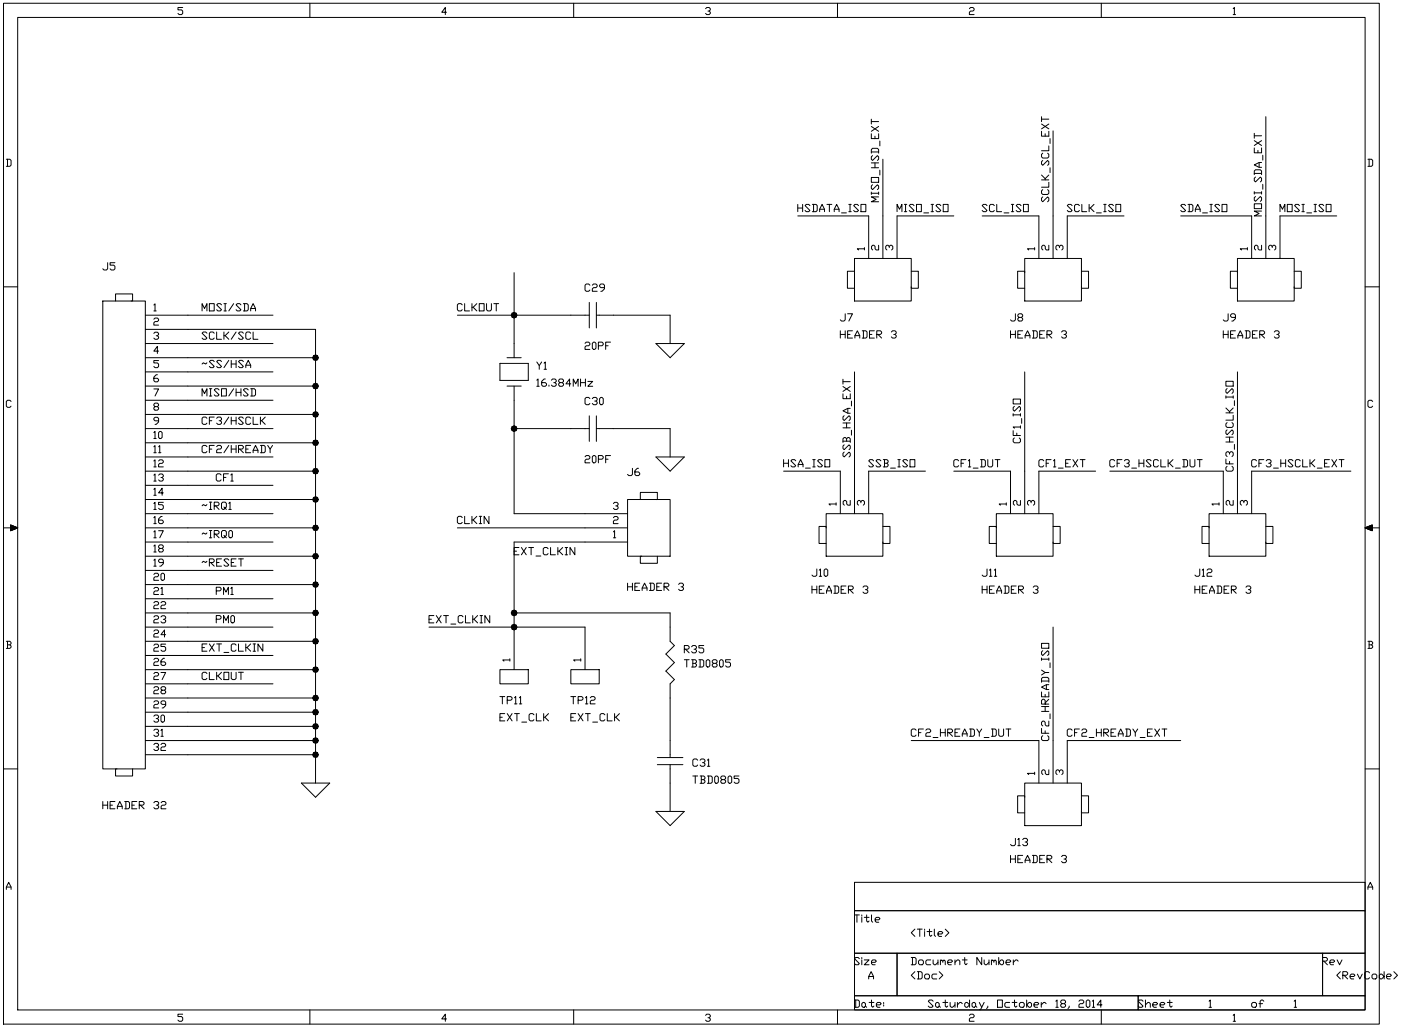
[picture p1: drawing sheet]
<svg xmlns="http://www.w3.org/2000/svg" width="297mm" height="218mm" viewBox="0 0 297 218" stroke-linecap="round" stroke-linejoin="round" font-family="sans-serif">
<g fill="none" stroke="#000" stroke-width=".21">
<path d="M.7 .7h291.7v216.5h-291.7zM3.8 3.7h285.6v210.5h-285.6zM38.7 1.6h-1v.5h.8l.2 .2v.5l-.2 .3h-.5l-.3-.3M65.7 .7v3M94.7 2.6h-1l.7-1v1.5M121.6 .7v3M149.6 1.8l.2-.2h.6l.2 .2v.3l-.2 .2h-.3M150.4 2.3l.2 .3v.2l-.2 .3h-.6l-.2-.3M177.6 .7v3M205.5 1.8l.3-.2h.5l.2 .2v.3l-.2 .2h-.5l-.3 .3v.5h1M233.5 .7v3M261.5 1.8l.2-.2v1.5"/>
<path d="M261.5 3.1h.5M1.3 33.8h.8l.2 .2v1l-.2 .3h-.8M1.6 33.8v1.5M184.7 37.6h1.6v1.1h-1.6zM184.7 32.5v-.8l.3-.2h1l.3 .2v.8M184.7 28.4v1h1.6v-1M184.7 25.3v1M184.7 35.6h1.6M184.7 34.5h1.6M184.7 32.2h1.6M184.7 26.8l1.6 1M184.7 25.8h1.6"/>
<path d="M185 39.2l-.3 .2v.6l.3 .2 1-1 .3 .2v.6l-.3 .2M185 33l-.3 .3v.5l.3 .2 1-1 .3 .3v.5l-.3 .2M185.5 28.9v.5M185.5 34.5v1.1M186.3 26.8l-1.6 1M186.5 29.9v1M186.5 36.1v1M187.2 33.8v21M220.8 37.1l.8 .8v.3M220.8 27.8v1.1h1.6v-1.1M220.8 38.2h1.6M220.8 26.3l1.6 1"/>
<path d="M220.8 24.8v1M220.8 25.3h1.6M221.1 34l-.3 .3v.5l.3 .3 1-1.1 .3 .3v.5l-.3 .3M221.1 32.5l-.3 .2v.6l.3 .2h1l.3-.2v-.6l-.3-.2M221.6 28.4v.5M222.4 38.7v1h-1.6M222.4 30.9v1.1h-1.6M222.4 37.1l-.8 .8M222.4 26.3l-1.6 1M222.6 29.4v1M222.6 35.6v1M223.3 27.8v27"/>
<path d="M265.9 37v-.7l.3-.3h1l.3 .3v.7M265.9 31.4v1h1.6v-1M265.9 28.3v1M265.9 36.8h1.6M265.9 29.8l1.6 1.1M265.9 28.8h1.6M266.2 37.6l-.3 .2v.5l.3 .3 1-1 .3 .2v.5l-.3 .3M266.7 31.9v.5M267 34.5v1M267.5 34.5h-.5l-1.1 .5 1.1 .5h.5M267.5 29.8l-1.6 1.1M267.7 32.9v1"/>
<path d="M267.7 39.1v1M268.4 24.7v30.1M290 33.8h.8l.2 .2v1l-.2 .3h-.8M290.3 33.8v1.5M22.8 55.7v1.3l-.2 .3h-.5l-.3-.3M24.4 55.7h-1.1v.5h.8l.3 .3v.5l-.3 .3h-.5l-.3-.3M109 57.8v18.1M169.1 45.8h15.1v9M169.1 43.3v1.6M169.1 44.1h1.1M170.2 43.3v1.6M171.7 43.6l-.2-.3h-.6l-.2 .3 1 1-.2 .3h-.6l-.2-.3"/>
<path d="M172.2 43.3h.8l.3 .3v1l-.3 .3h-.8M172.5 43.3v1.6M173.8 44.9v-.5l.5-1.1 .5 1.1v.5M173.8 44.4h1M175.3 43.3h1.1M175.8 43.3v1.6M176.9 44.9v-.5l.5-1.1 .5 1.1v.5M176.9 44.4h1M178.4 45.2h1M180 43.3h.5M180 44.9h.5M180.2 43.3v1.6"/>
<path d="M181.2 54.8h12v9h-12zM181.2 57.8v-.3h-1.5v3.6h1.5M182 43.6l-.2-.3h-.5l-.3 .3 1 1-.2 .3h-.5l-.3-.3M182.5 43.3h1.1v1.6h-1.1zM183.3 52.8h-1.5l.2 .2M183.3 52.5v.5M184.7 40.7v.5M184.7 41h1.6M186.3 52v1h-.5l-.3-.2v-.5l-.2-.3h-.3l-.2 .3v.5l.2 .2M186.3 41.8h-1.6l1.1 .5-1.1 .5h1.6M186.3 40.7v.5M188.5 52.5v-.2l-.2-.3h-.3l-.2 .3v.5l.2 .2"/>
<path d="M188.5 52.3l.3-.3h.2l.3 .3v.5l-.3 .2M190.2 44.9v-1.6l.5 1.1 .5-1.1v1.6M191.7 43.3h.6M191.7 44.9h.6M192 43.3v1.6M193.2 57.5h1.5v3.6h-1.5v-.3M193.8 43.6l-.3-.3h-.5l-.2 .3 1 1-.3 .3h-.5l-.2-.3M194.3 43.3h1v1.6h-1zM195.9 45.2h1M197.4 43.3h.5M197.4 44.9h.5M197.7 43.3v1.6"/>
<path d="M199.5 43.6l-.3-.3h-.5l-.3 .3 1.1 1-.3 .3h-.5l-.3-.3M200 43.3h1v1.6h-1zM202.2 45.8h-12v9M208.2 45.8h12.1v9M209.3 43.6l-.3-.3h-.5l-.3 .3 1.1 1-.3 .3h-.5l-.3-.3M210.8 43.6l-.2-.3h-.6l-.2 .3v1l.2 .3h.6l.2-.3M211.3 43.3v1.6h1.1M212.9 45.2h1M214.4 43.3h.5M214.4 44.9h.5M214.7 43.3v1.6M216.5 43.6l-.3-.3h-.5l-.3 .3 1.1 1-.3 .3h-.5l-.3-.3"/>
<path d="M217 43.3h1v1.6h-1zM217.3 54.8h12v9h-12zM217.3 57.8v-.3h-1.5v3.6h1.5M219.4 52.8h-1.5l.2 .2M219.4 52.5v.5M221.1 41.8l-.3 .2v.5l.3 .3 1-1 .3 .2v.5l-.3 .3M221.1 40.2l-.3 .3v.5l.3 .2h1l.3-.2v-.5l-.3-.3M222.4 52v1h-.5l-.3-.2v-.5l-.2-.3h-.3l-.2 .3v.5l.2 .2M224.6 52.5v-.2l-.2-.3h-.3l-.2 .3v.5l.2 .2M224.6 52.3l.3-.3h.2l.3 .3v.5l-.3 .2M227.3 43.6l-.2-.3h-.6l-.2 .3 1 1-.2 .3h-.6l-.2-.3M228.9 43.6l-.3-.3h-.5l-.3 .3v1l.3 .3h.5l.3-.3"/>
<path d="M229.3 57.5h1.5v3.6h-1.5v-.3M229.4 43.3v1.6h1M230.9 43.3v1.6M231.2 44.1l.7 .8M231.9 43.3l-.7 .8h-.3M232.5 45.2h1M234 43.3h.5M234 44.9h.5M234.3 43.3v1.6M236.1 43.6l-.3-.3h-.5l-.3 .3 1.1 1-.3 .3h-.5l-.3-.3M236.6 43.3h1v1.6h-1zM238.3 45.8h-12v9"/>
<path d="M250.3 45.8h15.1v9M251.4 43.6l-.3-.3h-.5l-.3 .3 1.1 1-.3 .3h-.5l-.3-.3M251.9 43.3h.8l.2 .3v1l-.2 .3h-.8M252.1 43.3v1.6M253.4 44.9v-.5l.5-1.1 .6 1.1v.5M253.4 44.4h1.1M255 45.2h1M256.5 43.3h.5M256.5 44.9h.5M256.8 43.3v1.6M258.6 43.6l-.3-.3h-.5l-.3 .3 1.1 1-.3 .3h-.5l-.3-.3M259.1 43.3h1v1.6h-1z"/>
<path d="M262.4 54.8h12v9h-12zM262.4 57.8v-.3h-1.5v3.6h1.5M264.5 52.8h-1.5l.2 .2M264.5 52.5v.5M265.9 43.2h1.6v1.1h-1.6zM265.9 40.6v.6M265.9 40.9h1.6M266.2 41.7l-.3 .2v.5l.3 .3 1-1 .3 .2v.5l-.3 .3M267.5 52v1h-.5l-.3-.2v-.5l-.2-.3h-.3l-.2 .3v.5l.2 .2M267.5 44.8h-1.6l1.1 .5-1.1 .5h1.6M267.5 40.6v.6M269.7 52.5v-.2l-.2-.3h-.3l-.2 .3v.5l.2 .2"/>
<path d="M269.7 52.3l.3-.3h.2l.3 .3v.5l-.3 .2M271.4 44.9v-1.6l.5 1.1 .5-1.1v1.6M272.9 43.3h1.1v1.6h-1.1zM274.4 57.5h1.5v3.6h-1.5v-.3M275.5 43.6l-.2-.3h-.6l-.2 .3 1 1-.2 .3h-.6l-.2-.3M276 43.3h.5M276 44.9h.5M276.3 43.3v1.6M277.1 45.2h1M278.6 43.3h.5M278.6 44.9h.5M278.9 43.3v1.6"/>
<path d="M280.7 43.6l-.3-.3h-.5l-.3 .3 1.1 1-.3 .3h-.5l-.3-.3M281.2 43.3h1v1.6h-1zM283.4 45.8h-12v9M.7 60.8h3.1M21.8 63.8h9v99.3h-9zM24.5 63.8v-1.5h3.6v1.5h-.3M30.8 66.8h27.1M30.8 69.9h36.1v96.2M30.8 72.9h27.1M30.8 75.9h36.1M30.8 78.9h27.1M32.6 64.7l.3-.3v1.5"/>
<path d="M32.6 67.7l.3-.2h.5l.2 .2v.3l-.2 .2h-.5l-.3 .3v.5h1M32.6 70.7l.3-.2h.5l.2 .2v.3l-.2 .2h-.3M32.6 65.9h.5M33.4 71.2l.2 .3v.2l-.2 .3h-.5l-.3-.3M33.4 79.5h-.3l-.5 .5v.7l.3 .3h.5l.2-.3v-.2l-.2-.3h-.8M33.6 74.5h-1l.8-1v1.5M33.6 76.5h-1v.5h.8l.2 .2v.5l-.2 .3h-.5l-.3-.3M42.8 65.9v-1.5l.6 1 .5-1v1.5M43.9 70.7l-.3-.3h-.5l-.3 .3 1.1 1-.3 .3h-.5l-.3-.3M43.9 76.9l-.3 .3-.5-.3-.3 .3M44.4 64.4h1v1.5h-1zM45.4 70.7l-.2-.3h-.6l-.2 .3v1l.2 .3h.6l.2-.3"/>
<path d="M45.4 76.7l-.2-.3h-.6l-.2 .3 1 1-.2 .3h-.6l-.2-.3M45.9 70.4v1.6h1.1M47 64.7l-.3-.3h-.5l-.3 .3 1.1 1-.3 .2h-.5l-.3-.2M47 76.7l-.3-.3h-.5l-.3 .3 1.1 1-.3 .3h-.5l-.3-.3M47.5 65.9h.5M47.5 64.4h.5M47.5 70.4v1.6M47.7 64.4v1.5M47.7 71.2l.8 .8M48.5 70.4l-.8 .8h-.2M48.5 76.4l-1 1.6M49 76.4v1.6"/>
<path d="M49 77.2h1.1M49.5 64.4l-1 1.5M50.1 70.4l-1.1 1.6M50.1 76.4v1.6M51.1 64.7l-.3-.3h-.5l-.2 .3 1 1-.3 .2h-.5l-.2-.2M51.6 64.4h.8l.2 .3v1l-.2 .2h-.8M51.6 70.7l-.3-.3h-.5l-.2 .3 1 1-.3 .3h-.5l-.2-.3M51.6 76.7l-.3-.3h-.5l-.2 .3 1 1-.3 .3h-.5l-.2-.3M51.9 64.4v1.5M52.1 78v-.5l.5-1.1 .5 1.1v.5M52.1 77.5h1M53.1 65.9v-.5l.6-1 .5 1v.5"/>
<path d="M53.1 70.7l-.2-.3h-.5l-.3 .3v1l.3 .3h.5l.2-.3M53.1 65.4h1.1M53.7 70.4v1.6h1M97 66.8h27.9M98 64.7l-.3-.3h-.5l-.2 .3v1l.2 .2h.5l.3-.2M98.5 64.4v1.5h1M100.1 64.4v1.5M100.3 65.2l.8 .7M101.1 64.4l-.8 .8h-.2M101.6 64.4h1v1.5h-1zM103.2 64.4v1.3l.2 .2h.5l.3-.2v-1.3M104.7 64.4h1"/>
<path d="M105.2 64.4v1.5M106 77.1h6v3.6h-6zM107.5 75.9h3M113.8 76.8l.5 .7v.8M114.8 76.8l-.5 .7M115.4 77l.2-.2v1.5M115.4 78.3h.5M124 72.8l.3-.2h.5l.3 .2v.3l-.3 .2h-.5l-.3 .3v.5h1.1M124.9 64.1v5.5M125.1 60.5l-.3-.3h-.5l-.3 .3v1l.3 .3h.5l.3-.3M125.6 60.5l.2-.3h.6l.2 .3v.2l-.2 .3h-.6l-.2 .3v.5h1M125.8 72.6h.3l.3 .2v1.1l-.3 .2h-.3l-.2-.2v-1.1z"/>
<path d="M126.4 66.8h15.7v6.1M126.4 64.1v5.5M126.9 73.3h.7l.3-.2v-.3l-.3-.2h-.7v1.5M128.2 61h-.8l-.3-.3v-.2l.3-.3h.5l.3 .3v.8l-.6 .5h-.2M128.4 73.3h.5M129.4 72.6h-1v1.5M139.1 72.9h6l-3 3zM178.2 70.2v1.5M178.2 70.9h1M179.2 66.5v1.3l-.3 .3h-.5l-.2-.3M179.2 70.2v1.5M179.7 66.5h1l-.7 1.6"/>
<path d="M179.7 70.9h.5M180.7 70.2h-1v1.5h1M181.2 78.9v30M181.3 71.7v-.5l.5-1 .5 1v.5M181.3 71.2h1M182.8 70.2h.8l.2 .2v1l-.2 .3h-.8M183.1 70.2v1.5M184.3 70.9h.6M185.4 70.2h-1.1v1.5h1.1M185.9 70.9h.8l.2-.2v-.3l-.2-.2h-.8v1.5M186.2 70.9l.7 .8M189 70.4l.2-.2h.6l.2 .2v.3l-.2 .2h-.3"/>
<path d="M189.8 70.9l.2 .3v.2l-.2 .3h-.6l-.2-.3M214.2 70.9h1.1M214.2 70.2v1.5M215.3 66.5v1.3l-.3 .3h-.5l-.3-.3M215.3 70.2v1.5M215.8 70.9h.5M216.1 67.3l-.3-.2v-.3l.3-.3h.5l.2 .3v.3l-.2 .2h-.5l-.3 .3v.2l.3 .3h.5l.2-.3v-.2l-.2-.3M216.8 70.2h-1v1.5h1M217.3 78.9v30M217.3 71.7v-.5l.6-1 .5 1v.5M217.3 71.2h1.1M218.9 70.2h.8l.2 .2v1l-.2 .3h-.8"/>
<path d="M219.1 70.2v1.5M220.4 70.9h.5M221.5 70.2h-1.1v1.5h1.1M222 70.9h.8l.2-.2v-.3l-.2-.2h-.8v1.5M222.2 70.9l.8 .8M225.1 70.4l.2-.2h.5l.3 .2v.3l-.3 .2h-.2M225.8 70.9l.3 .3v.2l-.3 .3h-.5l-.2-.3M259.4 70.9h1M259.4 70.2v1.5M260.4 66.5v1.3l-.3 .3h-.5l-.2-.3M260.4 70.2v1.5M260.9 70.9h.5"/>
<path d="M261.9 67.3h-.7l-.3-.2v-.3l.3-.3h.5l.2 .3v.8l-.5 .5h-.2M261.9 70.2h-1v1.5h1M262.4 78.9v30M262.4 71.7v-.5l.6-1 .5 1v.5M262.4 71.2h1.1M264 70.2h.8l.2 .2v1l-.2 .3h-.8M264.3 70.2v1.5M265.5 70.9h.6M266.6 70.2h-1.1v1.5h1.1M267.1 70.9h.8l.2-.2v-.3l-.2-.2h-.8v1.5M267.3 70.9l.8 .8M270.2 70.4l.2-.2h.6l.2 .2v.3l-.2 .2h-.3"/>
<path d="M271 70.9l.2 .3v.2l-.2 .3h-.6l-.2-.3M289.4 60.8h3M2.3 85.1l-.2-.2h-.5l-.3 .2v1l.3 .3h.5l.2-.3M30.8 81.9h36.1M30.8 84.9h27.1M30.8 87.9h36.1M30.8 90.9h27.1M30.8 93.9h36.1M30.8 96.9h27.1M30.8 99.9h36.1M32.6 82.5h1l-.7 1.5M32.6 91.8l.3-.3v1.5"/>
<path d="M32.6 94.8l.3-.3v1.5M32.6 97.8l.3-.3v1.5M32.6 93h.5M32.6 96h.5M32.6 99h.5M32.9 86.2l-.3-.2v-.3l.3-.2h.5l.2 .2v.3l-.2 .2h-.5l-.3 .3v.2l.3 .3h.5l.2-.3v-.2l-.2-.3M33.6 89.3h-.7l-.3-.3v-.2l.3-.3h.5l.2 .3v.7l-.5 .5h-.2M33.6 91.8l.3-.3h.2l.3 .3v1l-.3 .2h-.2l-.3-.2zM33.6 94.8l.3-.3v1.5M33.6 97.8l.3-.3h.5l.2 .3v.2l-.2 .3h-.5l-.3 .2v.5h1M33.6 96h.5M42.8 84v-1.6l.6 1.1 .5-1.1v1.6"/>
<path d="M43.9 88.7l-.3-.2h-.5l-.3 .2v1l.3 .3h.5l.3-.3M43.9 94.7l-.3-.2h-.5l-.3 .2v1.1l.3 .2h.5l.3-.2M44.4 82.4h.5M44.4 84h.5M44.4 89.2h.5M44.4 95.2h.5M44.6 82.4v1.6M45.4 88.5h-1v1.5M45.4 94.5h-1v1.5M45.9 88.7l.3-.2h.5l.3 .2v.3l-.3 .2h-.2M45.9 94.7l.3-.2h.5l.3 .2v.3l-.3 .2h-.5l-.3 .3v.5h1.1M46.5 82.7l-.3-.3h-.5l-.3 .3 1.1 1-.3 .3h-.5l-.3-.3"/>
<path d="M46.7 89.2l.3 .3v.2l-.3 .3h-.5l-.3-.3M47 82.4h1v1.6h-1zM48.5 88.5l-1 1.5M48.5 94.5l-1 1.5M49 88.5v1.5M49 94.5v1.5M49 89.2h1.1M49 95.2h1.1M49.5 82.4l-1 1.6M50.1 82.4v1.6M50.1 88.5v1.5M50.1 94.5v1.5"/>
<path d="M50.1 83.2h1M50.6 95.2h.7l.3-.2v-.3l-.3-.2h-.7v1.5M50.8 95.2l.8 .8M51.1 82.4v1.6M51.6 88.7l-.3-.2h-.5l-.2 .2 1 1-.3 .3h-.5l-.2-.3M52.1 95.2h.5M52.6 82.7l-.2-.3h-.5l-.3 .3 1 1-.2 .3h-.5l-.3-.3M53.1 82.4h.8l.3 .3v1l-.3 .3h-.8M53.1 88.7l-.2-.2h-.5l-.3 .2v1l.3 .3h.5l.2-.3M53.1 94.5h-1v1.5h1M53.4 82.4v1.6M53.7 88.5v1.5h1"/>
<path d="M53.7 96v-.5l.5-1 .5 1v.5M53.7 95.5h1M55.2 94.5h.8l.2 .2v1.1l-.2 .2h-.8M55.2 88.5v1.5M55.5 89.2l.7 .8M55.5 94.5v1.5M56.2 88.5l-.7 .7h-.3M56.8 94.5l.5 .7v.8M57.8 94.5l-.5 .7M107.5 81.9h3M109 90.9h15.9M109 81.9v27h24.1"/>
<path d="M113.8 80.6l.3-.2v1.5M113.8 81.9h.5M115.6 80.4h-.2l-.6 .5v.8l.3 .2h.5l.3-.2v-.3l-.3-.2h-.8M116.4 81.7v.2M116.9 80.6l.3-.2h.5l.2 .2v.3l-.2 .3h-.3M117.7 81.2l.2 .2v.3l-.2 .2h-.5l-.3-.2M118.7 81.2l-.3-.3v-.3l.3-.2h.5l.3 .2v.3l-.3 .3h-.5l-.3 .2v.3l.3 .2h.5l.3-.2v-.3l-.3-.2M121 81.4h-1l.8-1v1.5M121.5 81.9v-1.5l.6 1 .5-1v1.5M123.1 80.4v1.5M123.1 81.2h1M124 96.9l.3-.3h.5l.3 .3v.2l-.3 .3h-.5l-.3 .2v.6h1.1"/>
<path d="M124.1 80.4v1.5M124.6 80.9h1.1l-1.1 1h1.1M124.9 88.2v5.4M125.1 84.5l-.3-.2h-.5l-.3 .2v1.1l.3 .2h.5l.3-.2M125.6 84.5l.2-.2h.6l.2 .2v.3l-.2 .3h-.3M125.8 96.6h.3l.3 .3v1l-.3 .3h-.3l-.2-.3v-1zM126.4 85.1l.2 .2v.3l-.2 .2h-.6l-.2-.2M126.4 90.9h15.7v6M126.4 88.2v5.4M126.9 97.4h.7l.3-.3v-.2l-.3-.3h-.7v1.6M127.1 84.5l.3-.2h.2l.3 .2v1.1l-.3 .2h-.2l-.3-.2zM128.4 97.4h.5"/>
<path d="M129.4 96.6h-1v1.6M134.1 99.3v1.3l-.3 .3h-.5l-.2-.3M135.4 99.3h-.3l-.5 .5v.8l.3 .3h.5l.2-.3v-.2l-.2-.3h-.8M139.1 96.9h6l-3 3zM166.1 99.9h12.1v9M166.1 97.5v1.5M166.1 98.3h1.1M167.2 97.5v1.5M168.7 97.7l-.2-.2h-.6l-.2 .2 1 1.1-.2 .2h-.6l-.2-.2M169.2 99v-.5l.5-1 .6 1v.5M169.2 98.5h1.1M170.8 99.3h1"/>
<path d="M172.3 99h.5M172.3 97.5h.5M172.6 97.5v1.5M174.4 97.7l-.3-.2h-.5l-.3 .2 1.1 1.1-.3 .2h-.5l-.3-.2M174.9 97.5h1v1.5h-1zM178.7 83.5v1.1h1.6v-1.1M178.7 93.6h1.6M178.7 90.7h1.6M178.7 89.7h1.6M178.7 82l1.6 1M178.7 80.4v1.1M178.7 80.9h1.6"/>
<path d="M179 95.9l-.3 .2v.6l.3 .2 1-1 .3 .2v.6l-.3 .2M179 94.3l-.3 .3v.5l.3 .3 1-1.1 .3 .3v.5l-.3 .3M179 88.2l-.3 .2v.5l.3 .3 1-1 .3 .2v.5l-.3 .3M179.5 93.6v-.5l.3-.3h.2l.3 .3v.7M179.5 93.1l-.3-.3h-.2l-.3 .3v.7M179.5 84v.6M179.5 89.7v1M179.8 86.6v1M180.3 86.6h-.5l-1.1 .5 1.1 .5h.5M180.3 82l-1.6 1M180.5 85.1v1M180.5 91.3v1"/>
<path d="M185.2 97.7l-.2-.2h-.6l-.2 .2 1 1.1-.2 .2h-.6l-.2-.2M186.8 97.7l-.3-.2h-.5l-.3 .2 1.1 1.1-.3 .2h-.5l-.3-.2M187.3 97.5h.7l.3 .2v.3l-.3 .3M187.5 98.3h.5l.3 .2v.3l-.3 .2h-.7M187.5 97.5v1.5M188.8 99.3h1M190.4 99h.5M190.4 97.5h.5M190.6 97.5v1.5M192.4 97.7l-.2-.2h-.5l-.3 .2 1 1.1-.2 .2h-.5l-.3-.2M192.9 97.5h1.1v1.5h-1.1zM196.2 99.9h-12v9"/>
<path d="M202.2 99.9h12v9M203.3 97.7l-.3-.2h-.5l-.3 .2v1.1l.3 .2h.5l.3-.2M203.8 98.3h.5M204.8 97.5h-1v1.5M205.3 97.7l.3-.2v1.5M205.3 99h.5M206.3 99.3h1.1M207.9 97.5h.8l.2 .2v1.1l-.2 .2h-.8M208.1 97.5v1.5M209.4 97.5v1.3l.3 .2h.5l.3-.2v-1.3M211 97.5h1M211.5 97.5v1.5"/>
<path d="M214.8 91.3v1.1h1.6M214.8 84.6h1.6v1.1h-1.6zM214.8 87.7v.5M214.8 88h1.6M215.1 92.9l-.3 .2v.6l.3 .2h1l.3-.2v-.6l-.3-.2M215.1 86.2l-.3 .2v.6l.3 .2 1-1 .3 .2v.6l-.3 .2M215.6 91.9v.5M216.4 90.6h-1.6l.3 .2M216.4 87.7v.5M216.4 90.3v.5M216.6 88.8v1M221.3 97.7l-.3-.2h-.5l-.2 .2v1.1l.2 .2h.5l.3-.2"/>
<path d="M221.8 98.3h.5M222.8 97.5h-1v1.5M223.4 97.7l.2-.2v1.5M223.4 99h.5M224.4 99.3h1M225.9 98.3h.5M227 97.5h-1.1v1.5h1.1M227.5 97.5l1 1.5M228.5 97.5l-1 1.5M229 97.5h1.1M229.5 97.5v1.5M232.3 99.9h-12v9"/>
<path d="M235.3 99.9h24.1v9M236.3 97.7l-.2-.2h-.5l-.3 .2v1.1l.3 .2h.5l.2-.2M236.8 98.3h.6M237.9 97.5h-1.1v1.5M238.4 97.7l.3-.2h.5l.2 .2v.3l-.2 .3h-.3M239.2 98.3l.2 .2v.3l-.2 .2h-.5l-.3-.2M239.9 99.3h1.1M241.5 98.3h1M241.5 97.5v1.5M242.5 97.5v1.5M244.1 97.7l-.3-.2h-.5l-.3 .2 1.1 1.1-.3 .2h-.5l-.3-.2M245.6 97.7l-.3-.2h-.5l-.2 .2v1.1l.2 .2h.5l.3-.2"/>
<path d="M246.1 97.5v1.5h1M247.7 97.5v1.5M247.9 98.3l.8 .7M248.7 97.5l-.8 .8h-.2M249.2 99.3h1M250.8 97.5h.7l.3 .2v1.1l-.3 .2h-.7M251 97.5v1.5M252.3 97.5v1.3l.3 .2h.5l.2-.2v-1.3M253.8 97.5h1.1M254.4 97.5v1.5M259.9 97.4v1h1.6M259.9 86.5l.8 .8v.3"/>
<path d="M259.9 80.9h1.6v1h-1.6zM259.9 93.7h1.6M259.9 92.7h1.6M259.9 87.6h1.6M259.9 84v.5M259.9 84.2h1.6M260.2 98.9l-.3 .3v.5l.3 .2h1l.3-.2v-.5l-.3-.3M260.2 91.2l-.3 .2v.5l.3 .3 1-1 .3 .2v.5l-.3 .3M260.2 89.6l-.3 .3v.5l.3 .3h1l.3-.3v-.5l-.3-.3M260.2 82.4l-.3 .3v.5l.3 .2 1-1 .3 .3v.5l-.3 .2M260.7 96.3v-.2l-.3-.3h-.2l-.3 .3v.5l.3 .2M260.7 96.1l.2-.3h.3l.3 .3v.5l-.3 .2"/>
<path d="M260.7 92.7v1M260.7 97.9v.5M261.5 88.1v1h-1.6M261.5 86.5l-.8 .8M261.5 84v.5M261.7 85v1M261.7 94.3v1M266.4 97.7l-.3-.2h-.5l-.2 .2v1.1l.2 .2h.5l.3-.2M266.9 98.3h.5M267.9 97.5h-1v1.5M268.5 97.7l.2-.2h.5l.3 .2v.3l-.3 .3h-.2M269.2 98.3l.3 .2v.3l-.3 .2h-.5l-.2-.2"/>
<path d="M270 99.3h1M271.6 98.3h1M271.6 97.5v1.5M272.6 97.5v1.5M274.1 97.7l-.2-.2h-.5l-.3 .2 1 1.1-.2 .2h-.5l-.3-.2M275.7 97.7l-.3-.2h-.5l-.3 .2v1.1l.3 .2h.5l.3-.2M276.2 97.5v1.5h1M277.7 97.5v1.5M278 98.3l.8 .7M278.8 97.5l-.8 .8h-.3M279.3 99.3h1M280.8 98.3h.5"/>
<path d="M281.9 97.5h-1.1v1.5h1.1M282.4 97.5l1 1.5M283.4 97.5l-1 1.5M283.9 97.5h1M284.4 97.5v1.5M286.4 99.9h-21v9M291 85.1l-.2-.2h-.5l-.3 .2v1l.3 .3h.5l.2-.3M.7 112h3.1M30.8 112h36.1M30.8 102.9h27.1M30.8 105.9h36.1M30.8 108.9h27.1"/>
<path d="M30.8 115h27.1M30.8 118h36.1M32.6 100.8l.3-.3v1.5M32.6 103.8l.3-.3v1.5M32.6 106.8l.3-.3v1.5M32.6 109.8l.3-.3v1.6M32.6 112.8l.3-.2v1.5M32.6 115.8l.3-.2v1.5M32.6 118.8l.3-.2v1.5M32.6 102h.5M32.6 105h.5M32.6 108h.5"/>
<path d="M32.6 111.1h.5M32.6 114.1h.5M32.6 117.1h.5M33.6 100.8l.3-.3h.5l.2 .3v.2l-.2 .3h-.3M33.6 112.6h1l-.7 1.5M33.9 116.3l-.3-.2v-.3l.3-.2h.5l.2 .2v.3l-.2 .2h-.5l-.3 .3v.2l.3 .3h.5l.2-.3v-.2l-.2-.3M34.4 101.3l.2 .2v.3l-.2 .2h-.5l-.3-.2M34.4 109.5h-.3l-.5 .6v.7l.3 .3h.5l.2-.3v-.2l-.2-.3h-.8M34.6 104.5h-1l.8-1v1.5M34.6 106.5h-1v.5h.8l.2 .3v.5l-.2 .2h-.5l-.3-.2M34.6 119.3h-.7l-.3-.2v-.3l.3-.2h.5l.2 .2v.8l-.5 .5h-.2M43.9 107l-.3 .3-.5-.3-.3 .3"/>
<path d="M43.9 113l-.3 .3-.5-.3-.3 .3M43.9 119l-.3 .3-.5-.3-.3 .3M44.4 119.3h.8l.2-.3v-.2l-.2-.3h-.8v1.6M44.4 108h.5M44.4 114.1h.5M44.4 106.5h.5M44.4 112.5h.5M44.6 106.5v1.5M44.6 112.5v1.6M44.6 119.3l.8 .8M45.4 107.3h.8l.3-.3v-.2l-.3-.3h-.8v1.5M45.4 113.3h.8l.3-.3v-.2l-.3-.3h-.8v1.6"/>
<path d="M45.7 107.3l.8 .7M45.7 113.3l.8 .8M45.9 119.3h.6M46.9 100.7l-.3-.2h-.5l-.2 .2v1.1l.2 .2h.5l.3-.2M47 118.5h-1.1v1.6h1.1M47.4 101.3h.5M47.5 107.5l.2 .3-.2 .2h-.3l-.2-.2v-1l.2-.3h.5l.3 .3v.7l-.3 .3 .3 .2M47.5 113.5l.2 .3-.2 .3h-.3l-.2-.3v-1l.2-.3h.5l.3 .3v.7l-.3 .3 .3 .3M48.4 100.5h-1v1.5M48.5 106.8l.3-.3v1.5M48.5 112.8l.3-.3h.2l.3 .3v1l-.3 .3h-.2l-.3-.3zM48.5 118.8l-.2-.3h-.6l-.2 .3 1 1-.2 .3h-.6l-.2-.3"/>
<path d="M48.5 108h.5M48.9 100.7l.3-.2v1.5M48.9 102h.6M49 119.3h.5M50.1 118.5h-1.1v1.6h1.1M50.6 118.5h1M51.1 118.5v1.6M97 112h36.1M98 109.8l-.3-.3h-.5l-.2 .3v1l.2 .3h.5l.3-.3M98.5 109.5v1.6h1M100.1 109.5v1.6M100.3 110.3l.8 .8"/>
<path d="M101.1 109.5l-.8 .8h-.2M101.6 111.1h.5M101.6 109.5h.5M101.9 109.5v1.6M103.7 109.5v1.6l-1.1-1.6v1.6M109 116.9h.5M110 116.1h-1v1.6h1M110.5 116.1l1.1 1.6M111.6 116.1l-1.1 1.6M112.1 116.1h1M112.6 116.1v1.6M113.6 117.9h1.1"/>
<path d="M116.2 116.4l-.2-.3h-.6l-.2 .3v1l.2 .3h.6l.2-.3M116.7 116.1v1.6h1.1M118.3 116.1v1.6M118.5 116.9l.8 .8M119.3 116.1l-.8 .8h-.2M119.8 117.7h.5M119.8 116.1h.5M120.1 116.1v1.6M121.9 116.1v1.6l-1-1.6v1.6M130.1 112.8l.2-.2v1.5M130.1 109.8l.2-.3h.5l.3 .3v.3l-.3 .2h-.5l-.2 .3v.5h1M130.1 106.8l.2-.3h.5l.3 .3v.2l-.3 .3h-.2"/>
<path d="M130.1 114.1h.5M130.8 107.3l.3 .2v.3l-.3 .2h-.5l-.2-.2M133.1 105.9h9v12.1h-9zM133.1 115h-24.1v27M135.8 105.9v-1.5h3.6v1.5h-.3M136.1 118h-.3v1.5h3.6v-1.5M175.2 108.9h12v9.1h-12zM175.2 112v-.3h-1.5v3.6h1.5M177.3 106.9h-1.5l.2 .2M177.3 106.6v.5M180.3 106.1v1h-.5l-.3-.2v-.5l-.2-.3h-.3l-.2 .3v.5l.2 .2M182.5 106.6v-.2l-.2-.3h-.3l-.2 .3v.5l.2 .2"/>
<path d="M182.5 106.4l.3-.3h.2l.3 .3v.5l-.3 .2M187.2 111.7h1.5v3.6h-1.5v-.3M211.2 108.9h12.1v9.1h-12.1zM211.2 112v-.3h-1.5v3.6h1.5M213.3 106.9h-1.5l.3 .2M213.3 106.6v.5M216.4 106.1v1h-.5l-.3-.2v-.5l-.2-.3h-.3l-.2 .3v.5l.2 .2M218.6 106.6v-.2l-.2-.3h-.3l-.2 .3v.5l.2 .2M218.6 106.4l.3-.3h.2l.3 .3v.5l-.3 .2M223.3 111.7h1.5v3.6h-1.5v-.3M256.3 108.9h12.1v9.1h-12.1zM256.3 112v-.3h-1.5v3.6h1.5"/>
<path d="M258.5 106.9h-1.5l.2 .2M258.5 106.6v.5M261.5 106.1v1h-.5l-.3-.2v-.5l-.2-.3h-.3l-.2 .3v.5l.2 .2M263.7 106.6v-.2l-.2-.3h-.3l-.2 .3v.5l.2 .2M263.7 106.4l.3-.3h.2l.3 .3v.5l-.3 .2M268.4 111.7h1.5v3.6h-1.5v-.3M289.4 112h3M1.3 136h.8l.2 .3v.2l-.2 .3M1.6 136.8h.5l.2 .2v.3l-.2 .2h-.8M1.6 136v1.5M30.8 121h27.1M30.8 124h36.1"/>
<path d="M30.8 127h27.1M30.8 130h36.1M30.8 133h27.1M30.8 136h36.1M30.8 139h27.1M32.6 121.8l.3-.2h.5l.2 .2v.3l-.2 .2h-.5l-.3 .3v.5h1M32.6 124.8l.3-.2h.5l.2 .2v.3l-.2 .2h-.5l-.3 .3v.5h1M32.6 127.8l.3-.2h.5l.2 .2v.3l-.2 .2h-.5l-.3 .3v.5h1M32.6 130.8l.3-.2h.5l.2 .2v.3l-.2 .3h-.5l-.3 .2v.5h1M32.6 133.9l.3-.3h.5l.2 .3v.2l-.2 .3h-.5l-.3 .2v.5h1M32.6 136.9l.3-.3h.5l.2 .3v.2l-.2 .3h-.5l-.3 .2v.5h1M32.6 139.9l.3-.3h.5l.2 .3v.2l-.2 .3h-.5l-.3 .2v.5h1"/>
<path d="M32.6 120.1h.5M34.1 124.8l.3-.2v1.5M34.1 127.8l.3-.2h.5l.2 .2v.3l-.2 .2h-.5l-.3 .3v.5h1M34.1 130.8l.3-.2h.5l.2 .2v.3l-.2 .3h-.3M34.1 126.1h.5M34.4 121.6h.2l.3 .2v1l-.3 .3h-.2l-.3-.3v-1zM34.9 131.4l.2 .2v.3l-.2 .2h-.5l-.3-.2M34.9 139.6h-.3l-.5 .5v.8l.3 .2h.5l.2-.2v-.3l-.2-.2h-.8M35.1 134.6h-1l.8-1v1.5M35.1 136.6h-1v.5h.8l.2 .3v.5l-.2 .2h-.5l-.3-.2M42.8 137.3h.6M43.9 136.6h-1.1v1.5h1.1"/>
<path d="M44.4 136.6l1 1.5M45.4 136.6l-1 1.5M45.9 125.3h.7l.3-.2v-.3l-.3-.3h-.7v1.6M45.9 131.3h.7l.3-.2v-.3l-.3-.2h-.7v1.5M45.9 136.6h1.1M46.5 136.6v1.5M47.4 126.1v-1.6l.5 1.1 .5-1.1v1.6M47.4 132.1v-1.5l.5 1 .5-1v1.5M47.5 138.4h1M48.9 124.8l.3-.3v1.6M48.9 126.1h.6M49.2 130.6h.3l.2 .2v1l-.2 .3h-.3l-.3-.3v-1z"/>
<path d="M50.1 136.8l-.3-.2h-.5l-.3 .2v1.1l.3 .2h.5l.3-.2M50.6 136.6v1.5h1M52.1 136.6v1.5M52.4 137.3l.7 .8M53.1 136.6l-.7 .7h-.3M53.7 138.1h.5M53.7 136.6h.5M53.9 136.6v1.5M55.7 136.6v1.5l-1-1.5v1.5M91 133h33v9M91 131.3h.5M92 130.6h-1v1.5h1"/>
<path d="M92.5 130.6l1 1.5M93.5 130.6l-1 1.5M94.1 130.6h1M94.6 130.6v1.5M95.6 132.4h1M98.2 130.8l-.3-.2h-.5l-.3 .2v1l.3 .3h.5l.3-.3M98.7 130.6v1.5h1M100.2 130.6v1.5M100.5 131.3l.8 .8M101.3 130.6l-.8 .7h-.3M101.8 132.1h.5M101.8 130.6h.5"/>
<path d="M102 130.6v1.5M103.8 130.6v1.5l-1-1.5v1.5M108.1 140h-1.5l.2 .2M108.1 139.7v.5M109 130h33.1v6l.9 .9-1.8 1.8 1.8 1.8-1.8 1.8 1.8 1.8-.9 .9v15.7M123.1 140h-1.5l.3 .2M123.1 139.7v.5M133.1 123.7v1.5M133.1 124.5h1M134.1 123.7v1.5M134.6 124.5h.5M135.6 123.7h-1v1.5h1"/>
<path d="M136.1 125.2v-.5l.6-1 .5 1v.5M136.1 124.7h1.1M137.7 123.7h.8l.2 .2v1.1l-.2 .2h-.8M138 123.7v1.5M139.2 124.5h.6M140.3 123.7h-1.1v1.5h1.1M140.8 124.5h.8l.2-.3v-.3l-.2-.2h-.8v1.5M141 124.5l.8 .7M143.9 123.9l.2-.2h.5l.3 .2v.3l-.3 .3h-.2M144.6 124.5l.3 .2v.3l-.3 .2h-.5l-.2-.2M145.1 137.7h.8l.2-.3v-.2l-.2-.3h-.8v1.6M145.1 139.9h1"/>
<path d="M145.3 137.7l.8 .8M145.6 139.9v1.6M146.6 137.2l.3-.3h.5l.3 .3v.2l-.3 .3h-.3M146.6 139.9h.8l.3 .3v.2l-.3 .3M146.9 139.9v1.6M147.4 137.7l.3 .2v.3l-.3 .3h-.5l-.3-.3M148.2 139.9h.7l.3 .3v1l-.3 .3h-.7M148.4 139.9v1.6M149.2 136.9h-1v.5h.7l.3 .3v.5l-.3 .3h-.5l-.2-.3M152.8 139.9h.3l.2 .3v1l-.2 .3h-.3l-.2-.3v-1zM154.9 139.9h-1.1v.5h.8l.3 .3v.5l-.3 .3h-.5l-.3-.3M172.2 124.3v1.5"/>
<path d="M172.2 125.1h1M173.2 120.7v1.3l-.3 .2h-.5l-.2-.2M173.2 124.3v1.5M173.7 120.9l.3-.2v1.5M173.7 122.2h.5M173.7 125.1h.5M174.7 124.3h-1v1.5h1M175 120.7h.2l.3 .2v1.1l-.3 .2h-.2l-.3-.2v-1.1zM175.2 125.8v-.5l.6-1 .5 1v.5M175.2 125.3h1.1M176.8 124.3h.8l.2 .2v1.1l-.2 .2h-.8M177 124.3v1.5"/>
<path d="M178.3 125.1h.5M179.4 124.3h-1.1v1.5h1.1M179.9 125.1h.8l.2-.3v-.3l-.2-.2h-.8v1.5M180.1 125.1l.8 .7M183 124.5l.2-.2h.5l.3 .2v.3l-.3 .3h-.2M183.7 125.1l.3 .2v.3l-.3 .2h-.5l-.2-.2M208.2 125.1h1.1M208.2 124.3v1.5M209.3 120.7v1.3l-.3 .2h-.5l-.3-.2M209.3 124.3v1.5M209.8 120.9l.2-.2v1.5M209.8 122.2h.5"/>
<path d="M209.8 125.1h.5M210.8 120.9l.3-.2v1.5M210.8 124.3h-1v1.5h1M210.8 122.2h.5M211.3 125.8v-.5l.5-1 .6 1v.5M211.3 125.3h1.1M212.9 124.3h.7l.3 .2v1.1l-.3 .2h-.7M213.1 124.3v1.5M214.4 125.1h.5M215.4 124.3h-1v1.5h1M216 125.1h.7l.3-.3v-.3l-.3-.2h-.7v1.5M216.2 125.1l.8 .7"/>
<path d="M219.1 124.5l.2-.2h.5l.3 .2v.3l-.3 .3h-.2M219.8 125.1l.3 .2v.3l-.3 .2h-.5l-.2-.2M220.8 136.5h1.6v1h-1.6zM220.8 139.5v.6M220.8 139.8h1.6M221.1 138l-.3 .3v.5l.3 .2 1-1 .3 .3v.5l-.3 .2M222.4 139.5v.6M223.3 133v33.1M253.3 125.1h1.1M253.3 124.3v1.5M254.4 120.7v1.3l-.3 .2h-.5l-.3-.2M254.4 124.3v1.5"/>
<path d="M254.9 120.9l.2-.2v1.5M254.9 122.2h.5M254.9 125.1h.5M255.9 120.9l.3-.2h.5l.2 .2v.3l-.2 .3h-.5l-.3 .2v.5h1M255.9 124.3h-1v1.5h1M256.4 125.8v-.5l.5-1 .6 1v.5M256.4 125.3h1.1M258 124.3h.8l.2 .2v1.1l-.2 .2h-.8M258.2 124.3v1.5M259.5 125.1h.5M260.6 124.3h-1.1v1.5h1.1M261.1 125.1h.7l.3-.3v-.3l-.3-.2h-.7v1.5"/>
<path d="M261.3 125.1l.8 .7M264.2 124.5l.2-.2h.5l.3 .2v.3l-.3 .3h-.2M264.9 125.1l.3 .2v.3l-.3 .2h-.5l-.2-.2M290 136h.8l.2 .3v.2l-.2 .3M290.3 136.8h.5l.2 .2v.3l-.2 .2h-.8M290.3 136v1.5M30.8 142h36.1M30.8 145h27.1M30.8 148h36.1M30.8 151h36.1M30.8 154.1h36.1M30.8 157.1h36.1"/>
<path d="M32.6 142.9l.3-.3h.5l.2 .3v.2l-.2 .3h-.5l-.3 .2v.5h1M32.6 145.9l.3-.3h.5l.2 .3v.2l-.2 .3h-.5l-.3 .2v.5h1M32.6 148.9l.3-.3h.5l.2 .3v.2l-.2 .3h-.5l-.3 .2v.5h1M32.6 151.9l.3-.3h.5l.2 .3v.2l-.2 .3h-.3M32.6 154.9l.3-.2h.5l.2 .2v.3l-.2 .2h-.3M32.6 157.9l.3-.2h.5l.2 .2v.3l-.2 .2h-.3M33.4 152.4l.2 .3v.2l-.2 .3h-.5l-.3-.3M33.4 155.4l.2 .3v.2l-.2 .3h-.5l-.3-.3M33.4 158.4l.2 .3v.2l-.2 .3h-.5l-.3-.3M34.1 142.6h1l-.7 1.5M34.1 154.9l.3-.2v1.5M34.1 157.9l.3-.2h.5l.2 .2v.3l-.2 .2h-.5l-.3 .3v.5h1"/>
<path d="M34.1 156.2h.5M34.4 146.4l-.3-.3v-.2l.3-.3h.5l.2 .3v.2l-.2 .3h-.5l-.3 .2v.3l.3 .2h.5l.2-.2v-.3l-.2-.2M34.4 151.6h.2l.3 .3v1l-.3 .3h-.2l-.3-.3v-1zM35.1 149.4h-.7l-.3-.3v-.2l.3-.3h.5l.2 .3v.7l-.5 .5h-.2M43.9 142.8l-.3-.2h-.5l-.3 .2v1.1l.3 .2h.5l.3-.2M44.4 142.6v1.5h1M45.9 142.6v1.5M46.2 143.4l.8 .7M47 142.6l-.8 .8h-.3M47.5 142.6h1v1.5h-1zM49 142.6v1.3l.3 .2h.5l.3-.2v-1.3M50.6 142.6h1"/>
<path d="M51.1 142.6v1.5M106 142h6v3h-6zM106 147.7h1M106 152.1h.5M106.5 147.7v1.6M107 151.3h-1v1.6h1M107.5 148.5h.8l.3-.2v-.3l-.3-.3h-.8v1.6M107.5 151.3l1.1 1.6M108.6 151.3l-1.1 1.6M109.1 148l.2-.3v1.6M109.1 149.3h.5M109.1 151.3h1"/>
<path d="M109.6 151.3v1.6M110.1 148l.3-.3v1.6M110.1 149.3h.5M110.6 153.2h1.1M113.2 151.6l-.3-.3h-.5l-.2 .3v1l.2 .3h.5l.3-.3M113.7 151.3v1.6h1.1M115.3 151.3v1.6M115.5 152.1l.8 .8M116.3 151.3l-.8 .8h-.2M121 142h6v3h-6zM121 147.7h1.1M121 152.1h.5"/>
<path d="M121.5 147.7v1.6M122.1 151.3h-1.1v1.6h1.1M122.6 148.5h.7l.3-.2v-.3l-.3-.3h-.7v1.6M122.6 151.3l1 1.6M123.6 151.3l-1 1.6M124.1 148l.3-.3v1.6M124.1 149.3h.5M124.1 151.3h1.1M124.6 151.3v1.6M125.2 148l.2-.3h.5l.3 .3v.3l-.3 .2h-.5l-.2 .3v.5h1M125.7 153.2h1M128.2 151.6l-.2-.3h-.5l-.3 .3v1l.3 .3h.5l.2-.3"/>
<path d="M128.8 151.3v1.6h1M130.3 151.3v1.6M130.6 152.1l.7 .8M131.3 151.3l-.7 .8h-.3M146.9 140.7h.5l.3 .3v.2l-.3 .3h-.8M149.7 140.2l.3-.3h.2l.3 .3v1l-.3 .3h-.2l-.3-.3zM151.3 140.7l-.3-.3v-.2l.3-.3h.5l.2 .3v.2l-.2 .3h-.5l-.3 .3v.2l.3 .3h.5l.2-.3v-.2l-.2-.3M193.2 157.1h27.1v9M194.2 154.9l-.2-.3h-.5l-.3 .3v1l.3 .3h.5l.2-.3M194.7 155.4h.6M195.8 154.6h-1.1v1.6M196.3 154.9l.3-.3h.5l.2 .3v.2l-.2 .3h-.5l-.3 .2v.6h1"/>
<path d="M197.8 156.4h1.1M199.4 154.6v1.6M199.4 155.4h1M200.4 154.6v1.6M200.9 155.4h.8l.3-.3v-.2l-.3-.3h-.8v1.6M201.2 155.4l.8 .8M202.5 155.4h.5M203.5 154.6h-1v1.6h1M204 156.2v-.6l.5-1 .6 1v.6M204 155.6h1.1M205.6 154.6h.7l.3 .3v1l-.3 .3h-.7M205.8 154.6v1.6"/>
<path d="M207.1 154.6l.5 .8v.8M208.1 154.6l-.5 .8M208.7 156.4h1M210.2 154.6h.8l.2 .3v1l-.2 .3h-.8M210.5 154.6v1.6M211.7 154.6v1.3l.3 .3h.5l.3-.3v-1.3M213.3 154.6h1M213.8 154.6v1.6M220.8 154.5v1h1.6M220.8 146.8v1h1.6v-1M220.8 144.7v-.8l.3-.2h1l.3 .2v.8M220.8 150.9h1.6"/>
<path d="M220.8 149.8h1.6M220.8 144.4h1.6M220.8 142.1l.8 .5M221.1 156l-.3 .3v.5l.3 .3h1l.3-.3v-.5l-.3-.3M221.6 149.3v-.7l-.3-.3h-.2l-.3 .3v.7h1.6M221.6 147.3v.5M221.6 149.8v1.1M221.6 155v.5M221.9 145.2v1M222.4 152.9v1.1h-.5l-.3-.3v-.5l-.3-.3h-.2l-.3 .3v.5l.3 .3M222.4 145.2h-.5l-1.1 .5 1.1 .5h.5M222.4 142.6h-.8l-.8 .6"/>
<path d="M222.4 148.3l-.8 .8M222.6 140.6v1M222.6 151.4v1M227.3 154.9l-.2-.3h-.6l-.2 .3v1l.2 .3h.6l.2-.3M227.8 155.4h.5M228.9 154.6h-1.1v1.6M229.4 154.9l.2-.3h.5l.3 .3v.2l-.3 .3h-.5l-.2 .2v.6h1M230.9 156.4h1M232.5 155.4h1M232.5 154.6v1.6M233.5 154.6v1.6M234 155.4h.8l.2-.3v-.2l-.2-.3h-.8v1.6"/>
<path d="M234.3 155.4l.7 .8M235.6 155.4h.5M236.6 154.6h-1v1.6h1M237.1 156.2v-.6l.5-1 .5 1v.6M237.1 155.6h1M238.6 154.6h.8l.3 .3v1l-.3 .3h-.8M238.9 154.6v1.6M240.2 154.6l.5 .8v.8M241.2 154.6l-.5 .8M241.7 156.4h1.1M243.3 155.4h.5M244.3 154.6h-1v1.6h1"/>
<path d="M244.8 154.6l1.1 1.6M245.9 154.6l-1.1 1.6M246.4 154.6h1M246.9 154.6v1.6M250.3 157.1h-24v9M.7 163.1h3.1M21.8 170v1.5M21.8 170.8h1M22.8 170v1.5M23.3 170.8h.6M24.4 170h-1.1v1.5h1.1M24.8 163.1h-.3v1.5h3.6v-1.5"/>
<path d="M24.9 171.5v-.5l.5-1 .5 1v.5M24.9 171h1M26.4 170h.8l.3 .3v1l-.3 .2h-.8M26.7 170v1.5M28 170.8h.5M29 170h-1v1.5h1M29.5 170.8h.8l.3-.3v-.2l-.3-.3h-.8v1.5M29.8 170.8l.8 .7M30.8 160.1h36.1M32.6 170.3l.3-.3h.5l.2 .3v.2l-.2 .3h-.3M33.4 170.8l.2 .2v.3l-.2 .2h-.5l-.3-.2M34.2 170.3l.2-.3h.5l.3 .3v.2l-.3 .3h-.5l-.2 .2v.5h1"/>
<path d="M63.9 166.1h6l-3 3zM139.1 172.1h6l-3 3zM139.4 162.2h5.4M139.4 160.7h5.4M142.1 162.2v9.9M146.9 164.6h1M147.4 164.6v1.5M147.9 161.2l-.2-.2h-.6l-.2 .2v1.1l.2 .2h.6l.2-.2M148.4 161.2l.3-.2h.5l.3 .2v.3l-.3 .2h-.3M148.4 164.6h.8l.3 .2v.3l-.3 .3M148.7 165.4h.5l.3 .2v.3l-.3 .2h-.8M148.7 164.6v1.5"/>
<path d="M149.2 161.7l.3 .3v.3l-.3 .2h-.5l-.3-.2M150 161.2l.2-.2v1.5M150 164.6h.8l.2 .2v1.1l-.2 .2h-.8M150 162.5h.5M150.2 164.6v1.5M151.5 164.8l.3-.2h.2l.3 .2v1.1l-.3 .2h-.2l-.3-.2zM153.1 165.4l-.3-.3v-.3l.3-.2h.5l.2 .2v.3l-.2 .3h-.5l-.3 .2v.3l.3 .2h.5l.2-.2v-.3l-.2-.2M154.4 164.8l.2-.2h.3l.2 .2v1.1l-.2 .2h-.3l-.2-.2zM156.7 164.6h-1.1v.5h.8l.3 .3v.5l-.3 .2h-.5l-.3-.2M215.3 177.8v1.3l-.3 .3h-.5l-.3-.3M215.8 178.1l.3-.3v1.6M215.8 179.4h.5"/>
<path d="M216.8 178.1l.3-.3h.5l.3 .3v.2l-.3 .3h-.3M217.3 166.1h12v9h-12zM217.3 169.1v-.3h-1.5v3.6h1.5M217.6 178.6l.3 .2v.3l-.3 .3h-.5l-.3-.3M219.4 164h-1.5l.2 .3M219.4 163.8v.5M222.4 163.3v1h-.5l-.3-.3v-.5l-.2-.2h-.3l-.2 .2v.5l.2 .3M224.6 163.8v-.3l-.2-.2h-.3l-.2 .2v.5l.2 .3M224.6 163.5l.3-.2h.2l.3 .2v.5l-.3 .3M229.3 168.8h1.5v3.6h-1.5v-.3M289.4 163.1h3M1.3 188.6v-.5l.5-1 .5 1v.5"/>
<path d="M1.3 188.1h1M181.2 187.1h108.2v6h-108.2zM181.2 193.1h108.2v9.1h-108.2zM181.2 194h1M181.7 194v1.6M182.7 194v.3M182.7 194.6v1M183.2 194.6h1.1M183.7 194v1.3l.3 .3 .3-.3M184.8 194v1.3l.2 .3M185.6 195.1h.7l.3-.3-.3-.2h-.5l-.2 .2v.5l.2 .3h.5M194 197.1l-.8 .7 .8 .8"/>
<path d="M194.5 197.1h1M195 197.1v1.5M196 197.1v.2M196 197.6v1M196.6 197.6h1M197.1 197.1v1.2l.2 .3 .3-.3M198.1 197.1v1.2l.3 .3M198.9 198.1h.7l.3-.3-.3-.2h-.5l-.2 .2v.5l.2 .3h.5M200.4 197.1l.8 .7-.8 .8M214.2 181.4v1.6M214.2 182.2h1.1M215.3 181.4v1.6"/>
<path d="M215.8 182.2h.5M216.8 181.4h-1v1.6h1M217.3 183v-.6l.6-1 .5 1v.6M217.3 182.4h1.1M218.9 181.4h.8l.2 .3v1l-.2 .3h-.8M219.1 181.4v1.6M220.4 182.2h.5M221.5 181.4h-1.1v1.6h1.1M222 182.2h.8l.2-.3v-.2l-.2-.3h-.8v1.6M222.2 182.2l.8 .8M225.1 181.7l.2-.3h.5l.3 .3v.2l-.3 .3h-.2M225.8 182.2l.3 .2v.3l-.3 .3h-.5l-.2-.3"/>
<path d="M290 188.6v-.5l.5-1 .5 1v.5M290 188.1h1M38.7 215.1h-1v.5h.8l.2 .3v.5l-.2 .2h-.5l-.3-.2M65.7 214.2v3M94.7 216.1h-1l.7-1v1.5M121.6 214.2v3M149.6 215.3l.2-.2h.6l.2 .2v.3l-.2 .3h-.3M150.4 215.9l.2 .2v.3l-.2 .2h-.6l-.2-.2M177.6 214.2v3M181.2 212.1h.7l.3 .3v1l-.3 .2h-.7M181.2 202.2h9v9h-9zM181.2 211.2h60.1v3h-60.1z"/>
<path d="M181.4 212.1v1.5M182.2 203.3l-.3-.2h-.5l-.2 .2 1 1.1-.3 .2h-.5l-.2-.2M182.7 203.1v.2M182.7 203.6v1M183 212.6h.2l.3 .3v.5l-.3 .2h-.2l-.3-.2v-.5zM183.2 203.6h1.1l-1.1 1h1.1M183.5 213.4l.2 .2M184.2 207.6v-.5l.5-1 .5 1v.5M184.2 207.1h1M184.3 212.6h1M184.8 204.1h.8l.2-.3-.2-.2h-.6l-.2 .2v.6l.2 .2h.6M184.8 212.1v1.3l.2 .2 .3-.2"/>
<path d="M185.8 213.1h.8l.2-.2-.2-.3h-.5l-.3 .3v.5l.3 .2h.5M187.4 212.6v.3M187.4 213.1v.3M190.2 202.2h90.2v9h-90.2zM193.2 203.1h.8l.2 .2v1.1l-.2 .2h-.8M193.5 203.1v1.5M194 206.1l-.8 .8 .8 .7M194.5 206.1h.8l.2 .2v1.1l-.2 .2h-.8M194.7 203.8l.3-.2h.5l.3 .2v.6l-.3 .2h-.5l-.3-.2zM194.7 206.1v1.5M196.3 206.6h.5l.3 .3v.5l-.3 .2h-.5l-.3-.2v-.5zM197.3 203.6h-.7l-.3 .2v.6l.3 .2h.7"/>
<path d="M197.8 203.6v.8l.3 .2h.3l.5-.5M197.8 212.4l-.2-.3h-.5l-.3 .3 1 1-.2 .2h-.5l-.3-.2M198.6 206.6h-.8l-.2 .3v.5l.2 .2h.8M198.6 212.6h.3l.2 .3v.5l-.2 .2h-.3l-.2-.2v-.5zM198.9 203.6v1M199.1 206.1l.8 .8-.8 .7M199.1 213.4l.3 .2M199.4 203.8l.2-.2 .3 .2v.3M199.4 203.6v1M199.9 203.8l.3-.2 .2 .2v.8M199.9 212.6h1M200.4 212.1v1.3l.3 .2 .2-.2"/>
<path d="M200.9 204.1h.8l.3-.3-.3-.2h-.5l-.3 .2v.6l.3 .2h.5M201.4 212.6v.8l.3 .2h.3l.5-.5M202.5 204.1l.5-.5h.2l.3 .2v.8M202.5 203.6v1M202.5 212.6v1M203 212.6v1M204 212.9l-.2-.3h-.3l-.5 .5M204 203.6h1.1M204.5 212.9l.3-.3h.3l.5 .5-.5 .5h-.3l-.3-.2zM204.5 203.1v1.3l.3 .2 .3-.2M205.5 215.3l.3-.2h.5l.2 .2v.3l-.2 .3h-.5l-.3 .2v.5h1M205.6 212.1v1.5"/>
<path d="M206.1 212.9l.2-.3h.3l.3 .3v.5l-.3 .2h-.3l-.2-.2zM206.9 213.4l.2 .2M207.6 212.6l.5 1M208.1 203.1v1.5l-1-1.5v1.5M208.7 203.6v.8l.2 .2h.3l.5-.5M208.7 212.6l-.8 1.6h-.3M209.4 213.4v.2l-.2 .3M209.7 203.6v1M210.2 203.8l.3-.2 .2 .2v.3M210.2 203.6v1M210.7 203.8l.3-.2 .2 .2v.8M211.5 212.1h1v1.5h-1z"/>
<path d="M211.7 204.1l.6-.5h.2l.3 .2v.6l-.3 .2h-.2zM211.7 203.1v1.5M213.3 204.1h.8l.2-.3-.2-.2h-.5l-.3 .2v.6l.3 .2h.5M214.1 212.6h-.8l-.3 .3v.5l.3 .2h.8M214.6 212.6h1M214.8 203.6v1M215.1 212.1v1.3l.3 .2 .2-.2M215.9 203.8l-.3-.2h-.2l-.6 .5M216.4 212.6h.5l.3 .3v.5l-.3 .2h-.5l-.3-.2v-.5zM217.7 212.1v1.5M218.2 212.6h.2l.3 .3v.5l-.3 .2h-.2l-.5-.5zM219.2 213.1h.8l.3-.2-.3-.3h-.5l-.3 .3v.5l.3 .2h.5"/>
<path d="M220.8 212.6v1M221.8 212.9l-.3-.3h-.2l-.5 .5M223.9 212.4l.2-.3v1.5M223.9 213.6h.5M225.1 212.9l-.2-.3v-.2l.2-.3h.6l.2 .3v.2l-.2 .3h-.6l-.2 .2v.3l.2 .2h.6l.2-.2v-.3l-.2-.2M226.7 213.4v.2l-.3 .3M228.8 212.4l.2-.3h.5l.3 .3v.2l-.3 .3h-.5l-.2 .2v.5h1M230.6 212.1h.2l.3 .3v1l-.3 .2h-.2l-.3-.2v-1zM231.6 212.4l.2-.3v1.5M231.6 213.6h.5M233.5 214.2v3M233.6 213.1h-1l.8-1v1.5"/>
<path d="M241.3 211.2h48.1v3h-48.1zM242.3 212.4l-.2-.3h-.5l-.3 .3 1 1-.2 .2h-.5l-.3-.2M242.9 213.1l.5-.5h.2l.3 .3v.7M242.9 212.1v1.5M244.4 213.1h.8l.2-.2-.2-.3h-.5l-.3 .3v.5l.3 .2h.5M246 213.1h.7l.3-.2-.3-.3h-.5l-.2 .3v.5l.2 .2h.5M247.5 212.6h1M248 212.1v1.3l.3 .2 .2-.2M256.3 212.4l.3-.3v1.5M256.3 213.6h.6M261.5 215.3l.2-.2v1.5M261.5 216.6h.5"/>
<path d="M265.6 212.6h.5l.3 .3v.5l-.3 .2h-.5l-.2-.2v-.5zM266.9 212.9h.8M267.9 212.4l-.2-.3h-.3l-.2 .3v1.2M274.4 212.4l.3-.3v1.5M274.4 213.6h.5M280.4 203.8h.8l.2-.2v-.3l-.2-.2h-.8v1.5M280.4 202.2h9v9h-9zM280.7 203.8l.7 .8M282 204.1h.7l.3-.3-.3-.2h-.5l-.2 .2v.6l.2 .2h.5M283.5 203.6l.5 1 .5-1M284.2 206.1l-.8 .8 .8 .7M284.7 206.9h.8l.2-.3v-.3l-.2-.2h-.8v1.5"/>
<path d="M285 206.9l.7 .7M286.2 207.1h.8l.3-.2-.3-.3h-.5l-.3 .3v.5l.3 .2h.5M287.8 206.6l.5 1 .5-1M290.4 206.3l-.3-.2h-.5l-.3 .2v1.1l.3 .2h.5l.3-.2M291.1 206.6h.6l.2 .3v.5l-.2 .2h-.6l-.2-.2v-.5zM292.7 206.6h.2l.6 .5-.6 .5h-.2l-.3-.2v-.5zM293.5 206.1v1.5M294 207.1h.7l.3-.2-.3-.3h-.5l-.2 .3v.5l.2 .2h.5M295.5 206.1l.8 .8-.8 .7"/>
</g>
<g fill="#000" stroke="#000" stroke-width=".21">
<path d="M2.2 111.4l1.6 .6-1.6 .6z" fill-rule="evenodd"/>
<path d="M2.2 111.4l1.6 .6-1.6 .6z" fill-rule="evenodd"/>
<path d="M2.2 111.4l1.6 .6-1.6 .6z" fill-rule="evenodd"/>
<path d="M289.4 112l1.5-.6v1.2z" fill-rule="evenodd"/>
<path d="M289.4 112l1.5-.6v1.2z" fill-rule="evenodd"/>
<path d="M289.4 112l1.5-.6v1.2z" fill-rule="evenodd"/>
</g>
<g fill="#000" stroke="#000" stroke-width=".21">
<path d="M66.3 75.9h.6l-.4 .4zM66.5 76.3l.4-.4v.6zM66.5 75.4l.4 .5h-.6zM66.9 75.9l.4 .4-.4 .2zM66.5 75.4l.4-.1v.6zM66.9 75.9h.6l-.2 .4zM66.9 75.3l.4 .1-.4 .5zM67.3 75.4l.2 .5h-.6zM108.4 66.8h.6l-.4 .5zM108.6 67.3l.4-.5v.7zM108.6 66.4l.4 .4h-.6zM109 66.8l.4 .5-.4 .2z"/>
<path d="M108.6 66.4l.4-.2v.6zM109 66.8h.6l-.2 .5zM109 66.2l.4 .2-.4 .4zM109.4 66.4l.2 .4h-.6zM66.3 87.9h.6l-.4 .4zM66.3 93.9h.6l-.4 .4zM66.3 81.9h.6l-.4 .4zM66.3 99.9h.6l-.4 .5zM66.9 87.9v.6l-.4-.2zM66.5 87.5l.4 .4h-.6zM66.5 94.3l.4-.4v.6zM66.5 93.5l.4 .4h-.6z"/>
<path d="M66.5 82.3l.4-.4v.6zM66.5 81.5l.4 .4h-.6zM66.5 99.5l.4 .4h-.6zM66.9 87.9l.4 .4-.4 .2zM66.5 87.5l.4-.2v.6zM66.9 93.9l.4 .4-.4 .2zM66.5 93.5l.4-.2v.6zM66.9 81.9l.4 .4-.4 .2zM66.5 81.5l.4-.2v.6zM66.5 99.5l.4-.2v.6zM66.9 87.9h.6l-.2 .4zM66.9 87.3l.4 .2-.4 .4z"/>
<path d="M66.9 93.9h.6l-.2 .4zM66.9 93.3l.4 .2-.4 .4zM66.9 81.9h.6l-.2 .4zM66.9 81.3l.4 .2-.4 .4zM66.9 99.3l.4 .2-.4 .4zM66.9 87.9l.4-.4 .2 .4zM67.3 93.5l.2 .4h-.6zM67.3 81.5l.2 .4h-.6zM67.3 99.5l.2 .4h-.6zM108.4 90.9h.6l-.4 .4zM108.6 91.3l.4-.4v.6zM108.6 90.5l.4 .4h-.6z"/>
<path d="M109 90.9l.4 .4-.4 .2zM108.6 90.5l.4-.2v.6zM109 90.9h.6l-.2 .4zM109 90.3l.4 .2-.4 .4zM109.4 90.5l.2 .4h-.6zM66.3 118h.6l-.4 .4zM66.3 112h.6l-.4 .4zM66.3 105.9h.6l-.4 .5zM66.5 118.4l.4-.4v.6zM66.5 117.5l.4 .5h-.6zM66.9 112v.6l-.4-.2zM66.5 111.5l.4 .5h-.6z"/>
<path d="M66.5 100.4l.4-.5v.6zM66.5 106.4l.4-.5v.6zM66.5 105.5l.4 .4h-.6zM66.9 118l.4 .4-.4 .2zM66.5 117.5l.4-.1v.6zM66.9 112l.4 .4-.4 .2zM66.5 111.5l.4-.1v.6zM66.9 99.9l.4 .5-.4 .1zM66.9 105.9l.4 .5-.4 .1zM66.5 105.5l.4-.2v.6zM66.9 118h.6l-.2 .4zM66.9 117.4l.4 .1-.4 .5z"/>
<path d="M66.9 112h.6l-.2 .4zM66.9 111.4l.4 .1-.4 .5zM66.9 99.9h.6l-.2 .5zM66.9 105.9h.6l-.2 .5zM66.9 105.3l.4 .2-.4 .4zM67.3 117.5l.2 .5h-.6zM66.9 112l.4-.5 .2 .5zM67.3 105.5l.2 .4h-.6zM66.3 136h.6l-.4 .4zM66.3 124h.6l-.4 .4zM66.3 130h.6l-.4 .4zM66.5 136.4l.4-.4v.6z"/>
<path d="M66.5 135.6l.4 .4h-.6zM66.5 124.4l.4-.4v.6zM66.5 123.6l.4 .4h-.6zM66.5 130.4l.4-.4v.6zM66.5 129.6l.4 .4h-.6zM66.9 136l.4 .4-.4 .2zM66.5 135.6l.4-.2v.6zM66.9 124l.4 .4-.4 .2zM66.5 123.6l.4-.2v.6zM66.9 130l.4 .4-.4 .2zM66.5 129.6l.4-.2v.6zM66.9 136h.6l-.2 .4z"/>
<path d="M66.9 135.4l.4 .2-.4 .4zM66.9 124h.6l-.2 .4zM66.9 123.4l.4 .2-.4 .4zM66.9 130h.6l-.2 .4zM66.9 129.4l.4 .2-.4 .4zM67.3 135.6l.2 .4h-.6zM66.9 124l.4-.4 .2 .4zM67.3 129.6l.2 .4h-.6zM108.4 130h.6l-.4 .4zM108.4 133h.6l-.4 .4zM108.6 130.4l.4-.4v.6zM108.6 129.6l.4 .4h-.6z"/>
<path d="M108.6 133.4l.4-.4v.6zM108.6 132.6l.4 .4h-.6zM109 130l.4 .4-.4 .2zM108.6 129.6l.4-.2v.6zM109 133l.4 .4-.4 .2zM108.6 132.6l.4-.2v.6zM109 130h.6l-.2 .4zM109 129.4l.4 .2-.4 .4zM109 133h.6l-.2 .4zM109 132.4l.4 .2-.4 .4zM109.4 129.6l.2 .4h-.6zM109.4 132.6l.2 .4h-.6z"/>
<path d="M66.3 151h.6l-.4 .5zM66.3 148h.6l-.4 .5zM66.3 154.1h.6l-.4 .4zM66.3 142h.6l-.4 .5zM66.3 157.1h.6l-.4 .4zM66.5 151.5l.4-.5v.6zM66.5 150.6l.4 .4h-.6zM66.5 148.5l.4-.5v.6zM66.5 147.6l.4 .4h-.6zM66.5 154.5l.4-.4v.6zM66.5 153.6l.4 .5h-.6zM66.5 159.6l.4 .5h-.6z"/>
<path d="M66.5 142.5l.4-.5v.6zM66.5 141.6l.4 .4h-.6zM66.5 157.5l.4-.4v.6zM66.5 156.6l.4 .5h-.6zM66.9 151l.4 .5-.4 .1zM66.5 150.6l.4-.2v.6zM66.9 148l.4 .5-.4 .1zM66.5 147.6l.4-.2v.6zM66.9 154.1l.4 .4-.4 .2zM66.5 153.6l.4-.1v.6zM66.5 159.6l.4-.1v.6zM66.9 142l.4 .5-.4 .1z"/>
<path d="M66.5 141.6l.4-.2v.6zM66.9 157.1l.4 .4-.4 .2zM66.5 156.6l.4-.1v.6zM66.9 151h.6l-.2 .5zM66.9 150.4l.4 .2-.4 .4zM66.9 148h.6l-.2 .5zM66.9 147.4l.4 .2-.4 .4zM66.9 154.1h.6l-.2 .4zM66.9 153.5l.4 .1-.4 .5zM66.9 159.5l.4 .1-.4 .5zM66.9 142h.6l-.2 .5zM66.9 141.4l.4 .2-.4 .4z"/>
<path d="M66.9 157.1h.6l-.2 .4zM66.9 156.5l.4 .1-.4 .5zM67.3 150.6l.2 .4h-.6zM66.9 148l.4-.4 .2 .4zM66.9 154.1l.4-.5 .2 .5zM67.3 141.6l.2 .4h-.6zM67.3 156.6l.2 .5h-.6zM66.3 160.1h.6l-.4 .4zM66.5 160.5l.4-.4v.6zM66.9 160.1l.4 .4-.4 .2zM66.9 160.1h.6l-.2 .4zM66.9 160.1l.4-.5 .2 .5z"/>
</g>
</svg>
